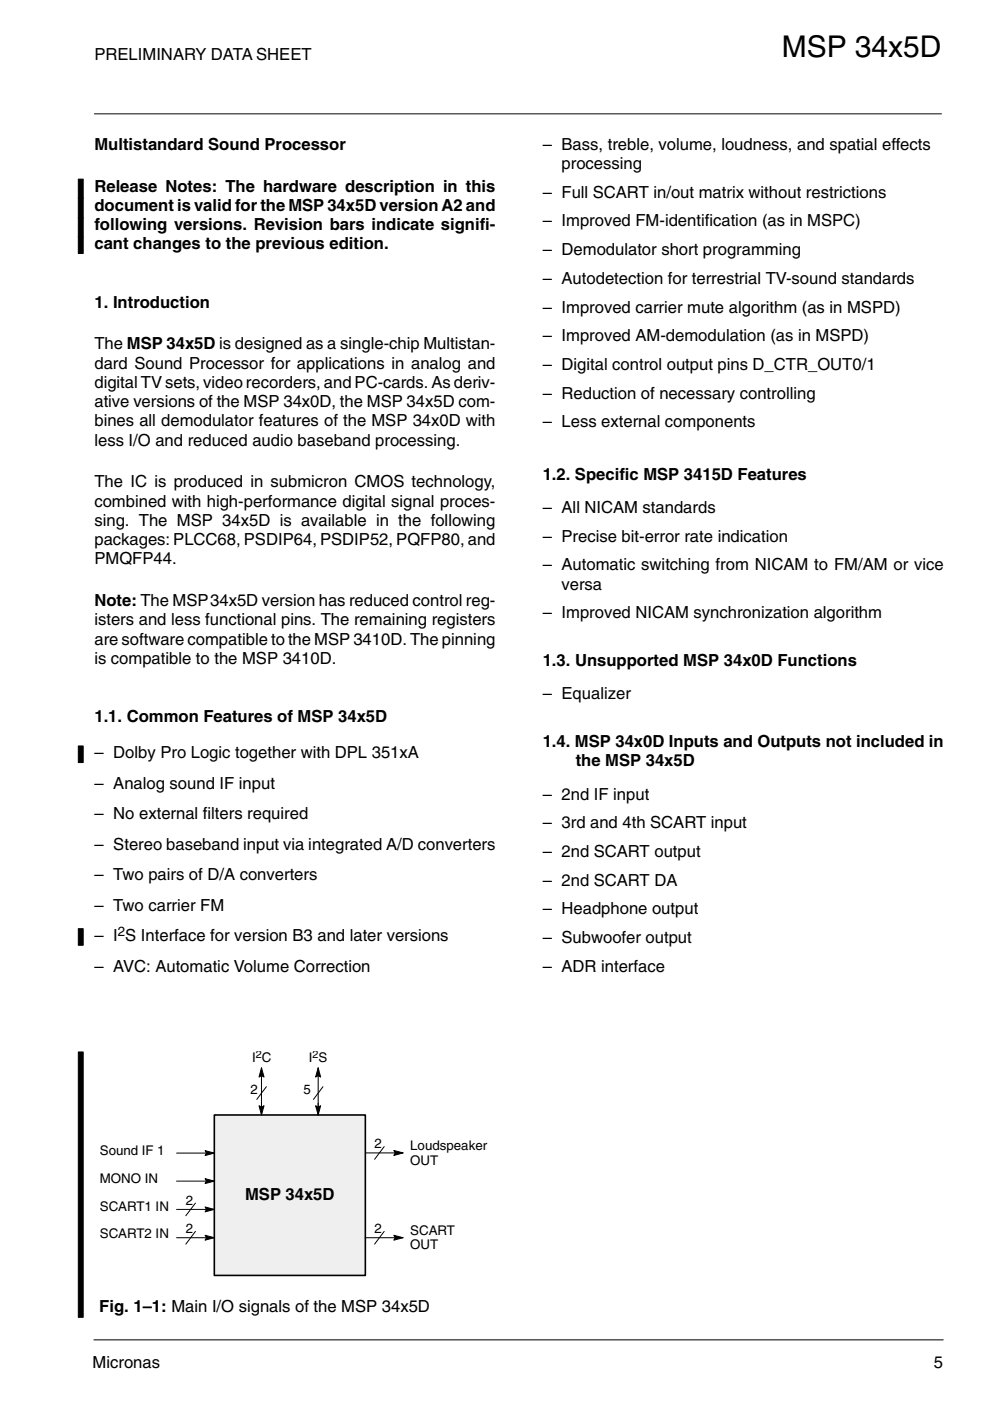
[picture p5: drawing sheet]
<svg xmlns="http://www.w3.org/2000/svg" width="210mm" height="297mm" viewBox="0 0 210 297" stroke-linecap="round" stroke-linejoin="round" font-family="sans-serif">
<defs><g id="words">
<text font-size="6.3" x="165.8" y="12.1">MSP 34x5D</text>
<g font-size="3.5">
<text x="20" y="12.8">PRELIMINARY DATA SHEET</text>
<text x="20" y="31.8">Multistandard Sound Processor</text>
<text x="115.1" y="31.8">– Bass, treble, volume, loudness, and spatial effects</text>
<text x="119.1" y="35.9">processing</text>
<text x="20" y="40.6">Release Notes: The hardware description in this</text>
<text x="115.1" y="41.9">– Full SCART in/out matrix without restrictions</text>
<text x="20" y="44.7">document is valid for the MSP 34x5D version A2 and</text>
<text x="20" y="48.8">following versions. Revision bars indicate signifi-</text>
<text x="20" y="52.9">cant changes to the previous edition.</text>
<text x="115.1" y="48">– Improved FM-identification (as in MSPC)</text>
<text x="115.1" y="54.1">– Demodulator short programming</text>
<text x="20" y="65.3">1. Introduction</text>
<text x="115.1" y="60.2">– Autodetection for terrestrial TV-sound standards</text>
<text x="115.1" y="66.3">– Improved carrier mute algorithm (as in MSPD)</text>
<text x="20" y="74.1">The MSP 34x5D is designed as a single-chip Multistan-</text>
<text x="115.1" y="72.4">– Improved AM-demodulation (as in MSPD)</text>
<text x="20" y="78.2">dard Sound Processor for applications in analog and</text>
<text x="20" y="82.3">digital TV sets, video recorders, and PC-cards. As deriv-</text>
<text x="115.1" y="78.4">– Digital control output pins D_CTR_OUT0/1</text>
<text x="20" y="86.3">ative versions of the MSP 34x0D, the MSP 34x5D com-</text>
<text x="115.1" y="84.5">– Reduction of necessary controlling</text>
<text x="20" y="90.4">bines all demodulator features of the MSP 34x0D with</text>
<text x="20" y="94.5">less I/O and reduced audio baseband processing.</text>
<text x="115.1" y="90.6">– Less external components</text>
<text x="115.1" y="101.7">1.2. Specific MSP 3415D Features</text>
<text x="20" y="103.4">The IC is produced in submicron CMOS technology,</text>
<text x="20" y="107.4">combined with high-performance digital signal proces-</text>
<text x="20" y="111.5">sing. The MSP 34x5D is available in the following</text>
<text x="115.1" y="108.8">– All NICAM standards</text>
<text x="20" y="115.6">packages: PLCC68, PSDIP64, PSDIP52, PQFP80, and</text>
<text x="20" y="119.7">PMQFP44.</text>
<text x="115.1" y="114.9">– Precise bit-error rate indication</text>
<text x="115.1" y="120.9">– Automatic switching from NICAM to FM/AM or vice</text>
<text x="119.1" y="125">versa</text>
<text x="20" y="128.5">Note: The MSP34x5D version has reduced control reg-</text>
<text x="115.1" y="131.1">– Improved NICAM synchronization algorithm</text>
<text x="20" y="132.6">isters and less functional pins. The remaining registers</text>
<text x="20" y="136.7">are software compatible to the MSP 3410D. The pinning</text>
<text x="20" y="140.8">is compatible to the MSP 3410D.</text>
<text x="115.1" y="141.2">1.3. Unsupported MSP 34x0D Functions</text>
<text x="115.1" y="148.3">– Equalizer</text>
<text x="20" y="153.2">1.1. Common Features of MSP 34x5D</text>
<text x="20" y="160.8">– Dolby Pro Logic together with DPL 351xA</text>
<text x="115.1" y="158.3">1.4. MSP 34x0D Inputs and Outputs not included in</text>
<text x="20" y="167.3">– Analog sound IF input</text>
<text x="122.1" y="162.4">the MSP 34x5D</text>
<text x="20" y="173.7">– No external filters required</text>
<text x="115.1" y="169.5">– 2nd IF input</text>
<text x="115.1" y="175.6">– 3rd and 4th SCART input</text>
<text x="20" y="180.2">– Stereo baseband input via integrated A/D converters</text>
<text x="115.1" y="181.7">– 2nd SCART output</text>
<text x="20" y="186.6">– Two pairs of D/A converters</text>
<text x="115.1" y="187.8">– 2nd SCART DA</text>
<text x="20" y="193.1">– Two carrier FM</text>
<text x="115.1" y="193.8">– Headphone output</text>
<text x="20" y="199.6">– I S Interface for version B3 and later versions</text>
<text x="115.1" y="199.9">– Subwoofer output</text>
<text x="20" y="206">– AVC: Automatic Volume Correction</text>
<text x="115.1" y="206">– ADR interface</text>
<text x="52" y="254.4">MSP 34x5D</text>
<text x="21" y="278.1">Fig. 1–1: Main I/O signals of the MSP 34x5D</text>
<text x="19.6" y="290.1">Micronas</text>
<text x="198" y="290.1">5</text>
</g>
<g font-size="2.8">
<text x="25" y="198.5">2</text>
<text x="53.5" y="225.2">I C</text>
<text x="65.5" y="225.2">I S</text>
<text x="53.1" y="232">2</text>
<text x="64.3" y="232">5</text>
<text x="21.2" y="244.8">Sound IF 1</text>
<text x="79.4" y="243.5">2</text>
<text x="87" y="243.8">Loudspeaker</text>
<text x="21.2" y="250.8">MONO IN</text>
<text x="87" y="246.9">OUT</text>
<text x="21.2" y="256.8">SCART1 IN</text>
<text x="39.4" y="255.4">2</text>
<text x="21.2" y="262.4">SCART2 IN</text>
<text x="39.4" y="261.4">2</text>
<text x="79.4" y="261.4">2</text>
<text x="87" y="261.7">SCART</text>
<text x="87" y="264.9">OUT</text>
</g>
<g font-size="2.3">
<text x="54.2" y="224.3">2</text>
<text x="66.2" y="224.3">2</text>
</g>
</g></defs>
<path d="M20 24.1h179.6M37.4 244.5h8M37.4 250.4h8M37.4 256.4h8M41.4 255.1l-2 2.7M43.5 244l1.9 .5-1.9 .5 .3-.5zM43.5 249.9l1.9 .5-1.9 .5 .3-.5zM43.5 255.9l1.9 .5-1.9 .5 .3-.5zM37.4 262.4h8M41.4 261.1l-2 2.7M43.5 261.9l1.9 .5-1.9 .5 .3-.5zM19.9 284.1h180.1" fill="none" stroke="#000" stroke-width=".21"/>
<g fill="#000" stroke="#000" stroke-width=".21">
<path d="M16.6 38h1v4.1h-1z" fill-rule="evenodd"/>
<path d="M16.6 42.1h1v4h-1z" fill-rule="evenodd"/>
<path d="M16.6 46.1h1v4.1h-1z" fill-rule="evenodd"/>
<path d="M16.6 50.2h1v3.5h-1z" fill-rule="evenodd"/>
<path d="M16.6 158.2h1v3.5h-1z" fill-rule="evenodd"/>
<path d="M16.6 196.9h1v3.5h-1z" fill-rule="evenodd"/>
</g>
<g fill="#000">
<path d="M43.5 244l1.9 .5-1.9 .5 .3-.5z" fill-rule="evenodd"/>
<path d="M43.5 249.9l1.9 .5-1.9 .5 .3-.5z" fill-rule="evenodd"/>
<path d="M43.5 255.9l1.9 .5-1.9 .5 .3-.5z" fill-rule="evenodd"/>
<path d="M43.5 261.9l1.9 .5-1.9 .5 .3-.5z" fill-rule="evenodd"/>
</g>
<path d="M45.4 236.4h32.1v34h-32.1z" fill-rule="evenodd" fill="#efefef"/>
<path d="M45.4 236.4h32.1v34h-32.1z" fill="none" stroke="#000" stroke-width=".34"/>
<g fill="none" stroke="#000" stroke-width=".21">
<path d="M54.9 234.4l.5 .3 .6-.3-.6 2zM55.4 226.4l.6 2-.6-.3-.5 .3zM55.4 226.4v10M56.5 230.4l-2.1 2.7M66.9 234.4l.6 .3 .5-.3-.5 2zM67.5 226.4l.5 2-.5-.3-.6 .3zM67.5 226.4v10M68.5 230.4l-2 2.7M77.5 244.4h8M81.5 243.1l-2.1 2.7M83.5 243.9l2 .5-2 .6 .3-.6zM77.5 262.4h8"/>
<path d="M81.5 261.1l-2.1 2.7M83.5 261.9l2 .5-2 .5 .3-.5z"/>
</g>
<g fill="#000">
<path d="M54.9 234.4l.5 .3 .6-.3-.6 2z" fill-rule="evenodd"/>
<path d="M55.4 226.4l.6 2-.6-.3-.5 .3z" fill-rule="evenodd"/>
<path d="M66.9 234.4l.6 .3 .5-.3-.5 2z" fill-rule="evenodd"/>
<path d="M67.5 226.4l.5 2-.5-.3-.6 .3z" fill-rule="evenodd"/>
<path d="M83.5 243.9l2 .5-2 .6 .3-.6z" fill-rule="evenodd"/>
<path d="M83.5 261.9l2 .5-2 .5 .3-.5z" fill-rule="evenodd"/>
</g>
<path d="M16.6 223h1v56.3h-1z" fill-rule="evenodd" fill="#000" stroke="#000" stroke-width=".21"/>
<use href="#words"/>
</svg>
